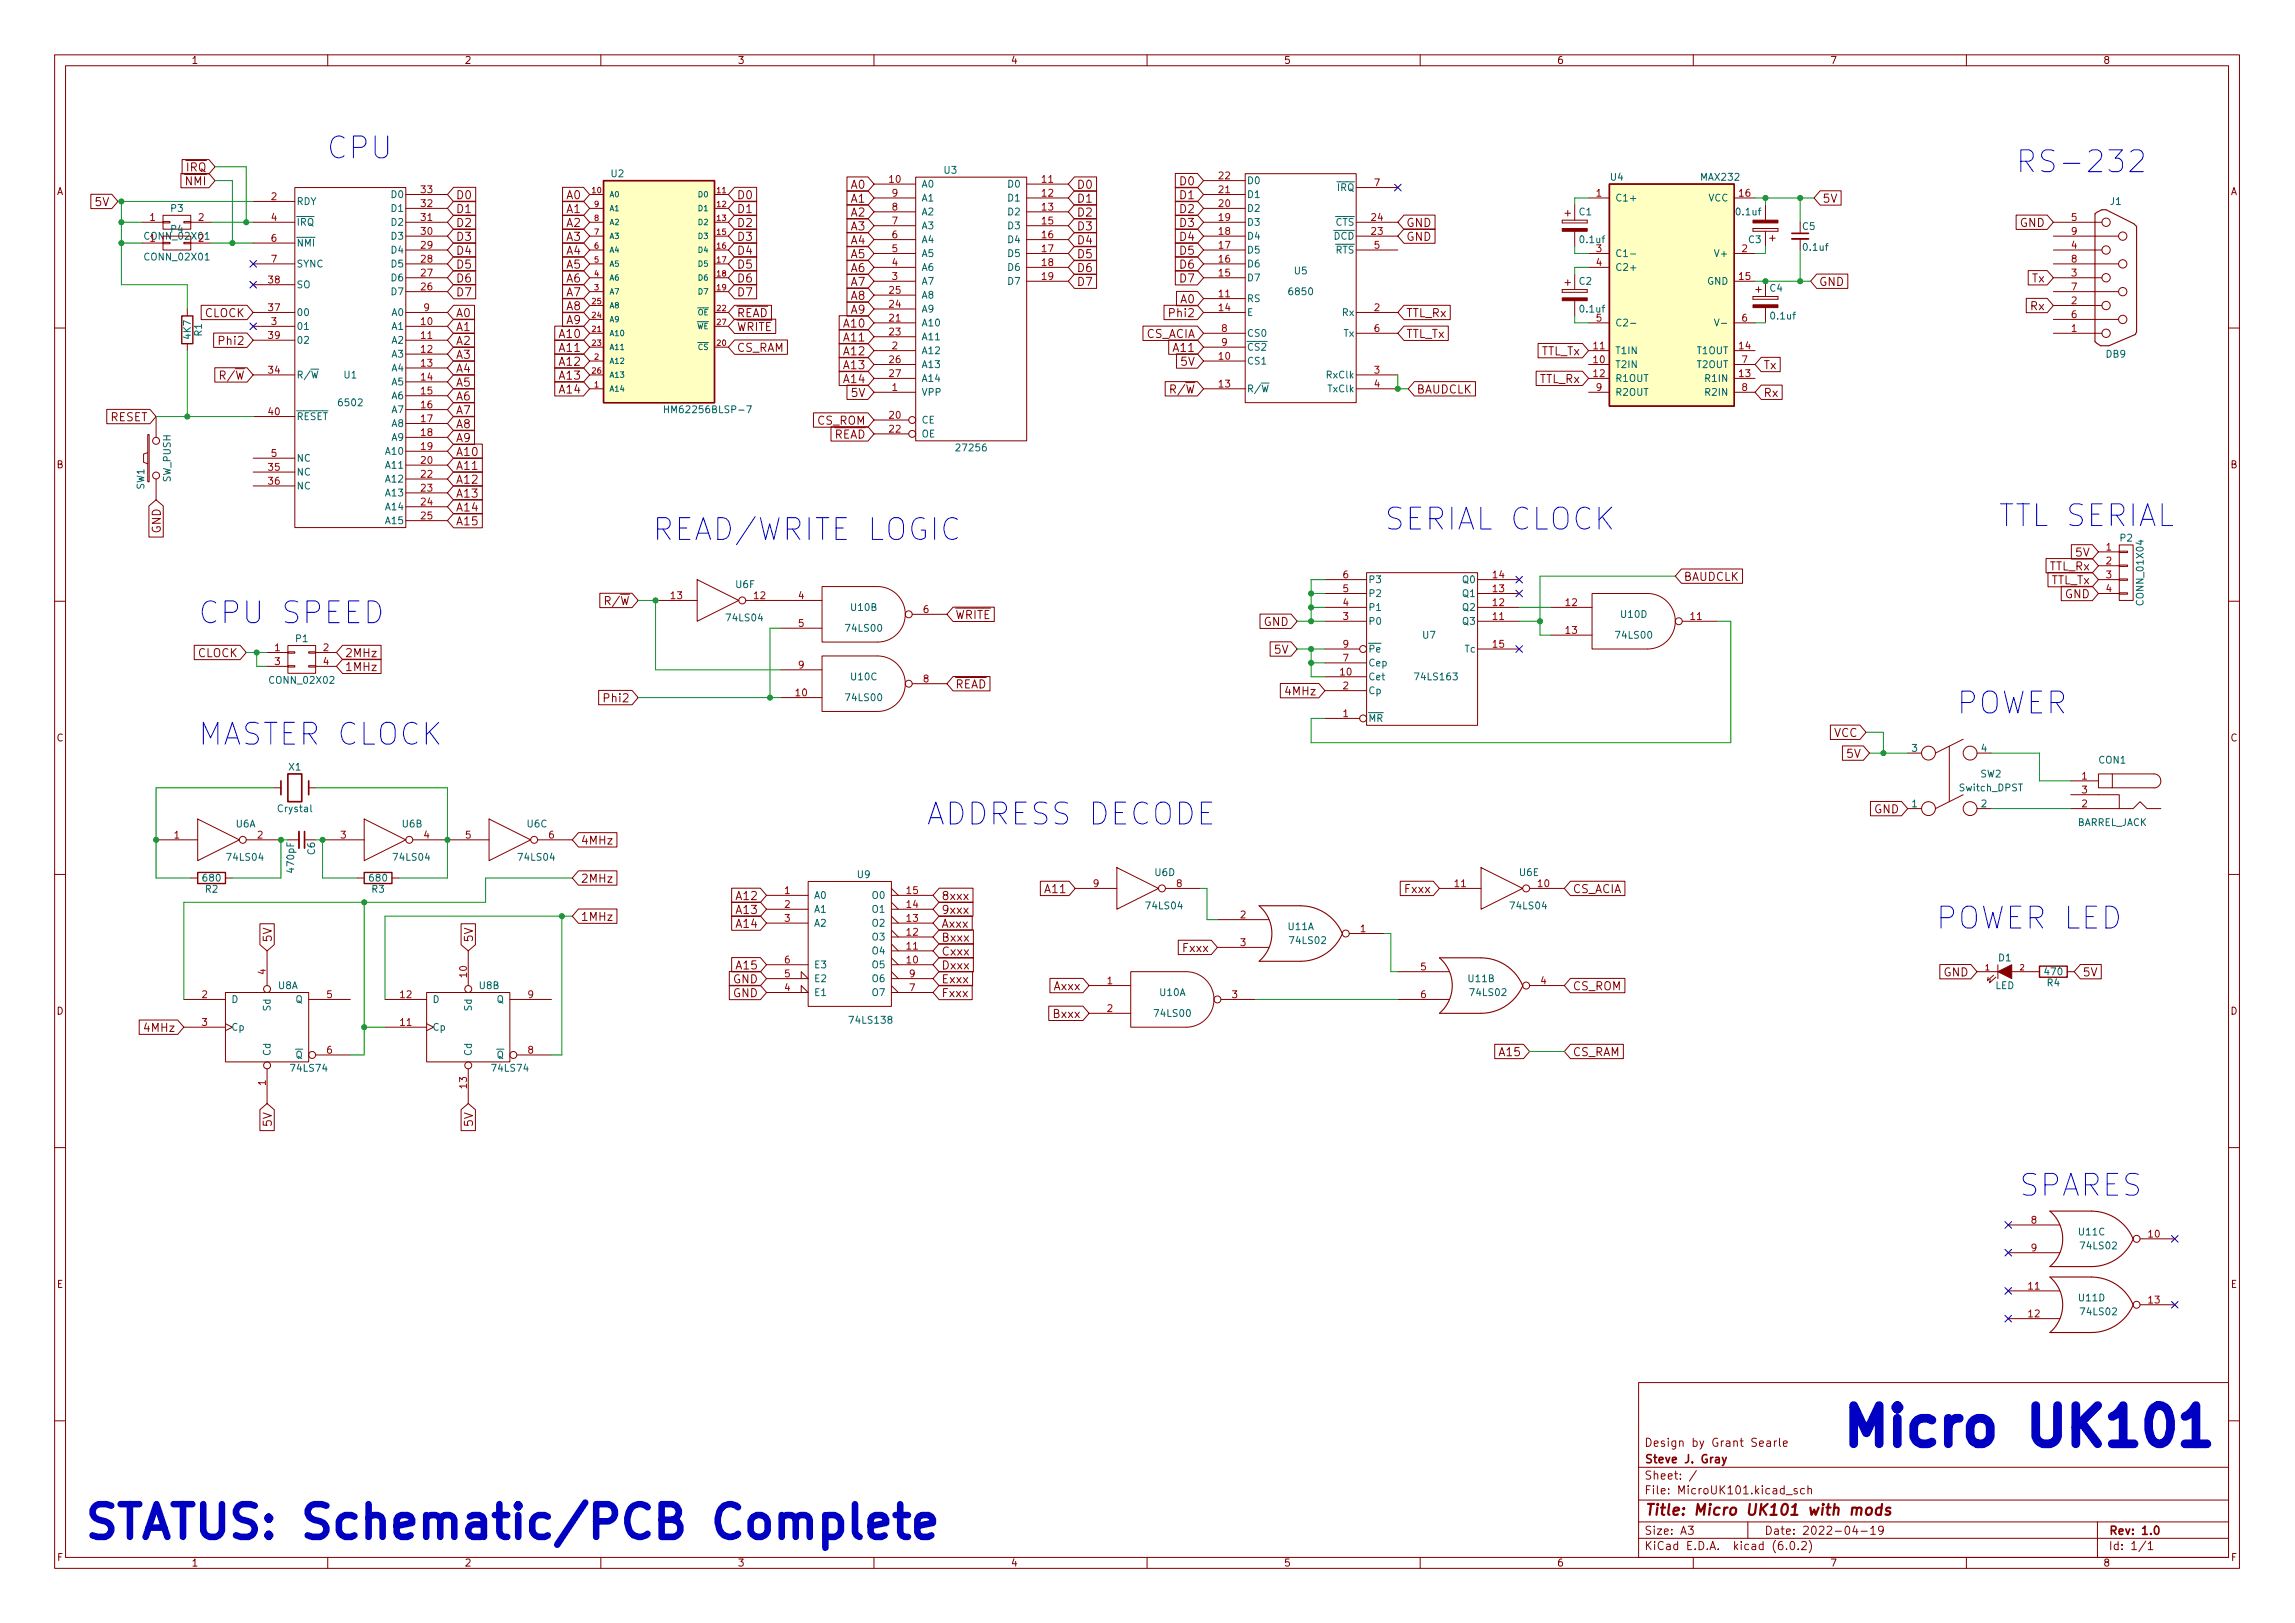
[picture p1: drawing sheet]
<svg xmlns="http://www.w3.org/2000/svg" width="420mm" height="297mm" viewBox="0 0 420 297" stroke-linecap="round" stroke-linejoin="round" font-family="sans-serif">
<defs><g id="words">
<text font-size="9.7" fill="#0000c2" x="347.3" y="264.6">Micro UK101</text>
<text font-size="8.3" fill="#0000c2" x="32.2" y="281.6">STATUS: Schematic/PCB Complete</text>
<g font-size="5.6" fill="#0000c2">
<text x="59.7" y="29.1">CPU</text>
<text x="368.9" y="31.6">RS-232</text>
<text x="119.4" y="98.9">READ/WRITE LOGIC</text>
<text x="253.4" y="97">SERIAL CLOCK</text>
<text x="365.8" y="96.4">TTL SERIAL</text>
<text x="36.2" y="114.2">CPU SPEED</text>
<text x="358.1" y="130.7">POWER</text>
<text x="36.2" y="136.4">MASTER CLOCK</text>
<text x="169.5" y="151">ADDRESS DECODE</text>
<text x="354.3" y="170">POWER LED</text>
<text x="369.6" y="218.9">SPARES</text>
</g>
<text font-size="2.8" fill="#840000" x="301" y="277.3">Title: Micro UK101 with mods</text>
<g font-size="2.1" fill="#840000">
<text x="32.5" y="31.4">~{IRQ}</text>
<text x="155.9" y="34.5">A0</text>
<text x="197.1" y="34.5">D0</text>
<text x="216.2" y="33.9">D0</text>
<text x="17.5" y="37.7">5V</text>
<text x="83.4" y="36.5">D0</text>
<text x="83.4" y="39">D1</text>
<text x="83.4" y="41.5">D2</text>
<text x="103.8" y="41.5">A2</text>
<text x="103.8" y="36.5">A0</text>
<text x="103.8" y="39">A1</text>
<text x="134.8" y="36.5">D0</text>
<text x="134.8" y="39">D1</text>
<text x="134.8" y="41.5">D2</text>
<text x="155.9" y="39.6">A2</text>
<text x="155.9" y="37.1">A1</text>
<text x="197.1" y="37.1">D1</text>
<text x="197.1" y="39.6">D2</text>
<text x="216.2" y="41.5">D3</text>
<text x="216.2" y="36.5">D1</text>
<text x="216.2" y="39">D2</text>
<text x="257.4" y="41.5">GND</text>
<text x="333.6" y="37.1">5V</text>
<text x="369.8" y="41.5">GND</text>
<text x="83.4" y="44.1">D3</text>
<text x="83.4" y="46.6">D4</text>
<text x="103.8" y="44.1">A3</text>
<text x="103.8" y="46.6">A4</text>
<text x="134.8" y="44.1">D3</text>
<text x="134.8" y="46.6">D4</text>
<text x="155.9" y="44.7">A4</text>
<text x="155.9" y="42.2">A3</text>
<text x="155.9" y="47.2">A5</text>
<text x="197.1" y="42.2">D3</text>
<text x="197.1" y="44.7">D4</text>
<text x="197.1" y="47.2">D5</text>
<text x="216.2" y="44.1">D4</text>
<text x="216.2" y="46.6">D5</text>
<text x="257.4" y="44.1">GND</text>
<text x="83.4" y="49.2">D5</text>
<text x="83.4" y="51.7">D6</text>
<text x="103.8" y="49.2">A5</text>
<text x="103.8" y="51.7">A6</text>
<text x="134.8" y="49.2">D5</text>
<text x="134.8" y="51.7">D6</text>
<text x="155.9" y="52.3">A7</text>
<text x="155.9" y="49.8">A6</text>
<text x="197.1" y="52.3">D7</text>
<text x="197.1" y="49.8">D6</text>
<text x="216.2" y="49.2">D6</text>
<text x="216.2" y="51.7">D7</text>
<text x="333" y="52.3">GND</text>
<text x="372" y="51.7">Tx</text>
<text x="37.4" y="58">CLOCK</text>
<text x="83.4" y="54.2">D7</text>
<text x="83.4" y="58">A0</text>
<text x="103.8" y="54.2">A7</text>
<text x="103.8" y="56.8">A8</text>
<text x="103.8" y="59.3">A9</text>
<text x="134.8" y="54.2">D7</text>
<text x="134.8" y="58">~{READ}</text>
<text x="154.7" y="59.9">A10</text>
<text x="155.9" y="54.9">A8</text>
<text x="155.9" y="57.4">A9</text>
<text x="214.4" y="58">Phi2</text>
<text x="216.2" y="55.5">A0</text>
<text x="257.4" y="58">TTL_Rx</text>
<text x="371.8" y="56.8">Rx</text>
<text x="40.4" y="63.1">Phi2</text>
<text x="83.4" y="60.6">A1</text>
<text x="83.4" y="65.7">A3</text>
<text x="83.4" y="63.1">A2</text>
<text x="102.6" y="61.9">A10</text>
<text x="102.6" y="64.4">A11</text>
<text x="134.8" y="60.6">~{WRITE}</text>
<text x="134.8" y="64.4">CS_RAM</text>
<text x="154.7" y="65">A12</text>
<text x="154.7" y="62.5">A11</text>
<text x="209.7" y="61.9">CS_ACIA</text>
<text x="215" y="64.4">A11</text>
<text x="257.4" y="61.9">TTL_Tx</text>
<text x="281.9" y="65">TTL_Tx</text>
<text x="39.2" y="69.5">R/~{W}</text>
<text x="83.4" y="68.2">A4</text>
<text x="83.4" y="70.7">A5</text>
<text x="102.6" y="66.9">A12</text>
<text x="102.6" y="69.5">A13</text>
<text x="154.7" y="67.6">A13</text>
<text x="154.7" y="70.1">A14</text>
<text x="216.3" y="66.9">5V</text>
<text x="281.7" y="70.1">TTL_Rx</text>
<text x="322.8" y="67.6">Tx</text>
<text x="20.1" y="77.1">RESET</text>
<text x="83.4" y="73.3">A6</text>
<text x="83.4" y="75.8">A7</text>
<text x="102.6" y="72">A14</text>
<text x="149.6" y="77.7">CS_ROM</text>
<text x="156" y="72.6">5V</text>
<text x="213.2" y="72">R/~{W}</text>
<text x="259.3" y="72">BAUDCLK</text>
<text x="322.8" y="72.6">Rx</text>
<text x="83.4" y="80.9">A9</text>
<text x="83.4" y="83.4">A10</text>
<text x="83.4" y="78.4">A8</text>
<text x="151" y="80.3">~{READ}</text>
<text x="83.4" y="86">A11</text>
<text x="83.4" y="88.5">A12</text>
<text x="83.4" y="91.1">A13</text>
<text x="83.4" y="93.6">A14</text>
<text x="29.4" y="97.6" transform="rotate(-90 29.4 97.6)">GND</text>
<text x="83.4" y="96.1">A15</text>
<text x="380.1" y="101.9">5V</text>
<text x="308.2" y="106.3">BAUDCLK</text>
<text x="375" y="104.4">TTL_Rx</text>
<text x="375.3" y="106.9">TTL_Tx</text>
<text x="109.7" y="110.7">R/~{W}</text>
<text x="174.9" y="113.3">~{WRITE}</text>
<text x="378" y="109.5">GND</text>
<text x="231.4" y="114.6">GND</text>
<text x="233.4" y="119.6">5V</text>
<text x="36.2" y="120.3">CLOCK</text>
<text x="63.1" y="122.8">1MHz</text>
<text x="63.1" y="120.3">2MHz</text>
<text x="174.9" y="126">~{READ}</text>
<text x="110.9" y="128.5">Phi2</text>
<text x="235.6" y="127.3">4MHz</text>
<text x="335.7" y="134.9">VCC</text>
<text x="338.2" y="138.7">5V</text>
<text x="343.1" y="148.8">GND</text>
<text x="106.3" y="154.6">4MHz</text>
<text x="106.3" y="161.5">2MHz</text>
<text x="135" y="164.7">A12</text>
<text x="135" y="167.3">A13</text>
<text x="172.3" y="167.3">9xxx</text>
<text x="172.3" y="164.7">8xxx</text>
<text x="191.5" y="163.5">A11</text>
<text x="257.3" y="163.5">Fxxx</text>
<text x="287.9" y="163.5">CS_ACIA</text>
<text x="49.8" y="172.5" transform="rotate(-90 49.8 172.5)">5V</text>
<text x="86.6" y="172.5" transform="rotate(-90 86.6 172.5)">5V</text>
<text x="106.3" y="168.5">1MHz</text>
<text x="135" y="169.8">A14</text>
<text x="172.3" y="172.3">Bxxx</text>
<text x="172.3" y="169.8">Axxx</text>
<text x="134.2" y="180">GND</text>
<text x="135" y="177.4">A15</text>
<text x="172.3" y="180">Exxx</text>
<text x="172.3" y="177.4">Dxxx</text>
<text x="172.3" y="174.9">Cxxx</text>
<text x="216.6" y="174.2">Fxxx</text>
<text x="355.8" y="178.7">GND</text>
<text x="381.2" y="178.7">5V</text>
<text x="134.2" y="182.5">GND</text>
<text x="172.3" y="182.5">Fxxx</text>
<text x="192.9" y="181.2">Axxx</text>
<text x="287.9" y="181.2">CS_ROM</text>
<text x="26.7" y="188.9">4MHz</text>
<text x="192.9" y="186.3">Bxxx</text>
<text x="274.7" y="193.3">A15</text>
<text x="287.9" y="193.3">CS_RAM</text>
<text x="49.8" y="206" transform="rotate(-90 49.8 206)">5V</text>
<text x="86.6" y="206" transform="rotate(-90 86.6 206)">5V</text>
<text x="301" y="267.8">Steve J. Gray</text>
<text x="301" y="264.8">Design by Grant Searle</text>
<text x="301" y="273.5">File: MicroUK101.kicad_sch</text>
<text x="301" y="270.8">Sheet: /</text>
<text x="301" y="280.9">Size: A3</text>
<text x="323" y="280.9">Date: 2022-04-19</text>
<text x="386" y="280.9">Rev: 1.0</text>
<text x="301" y="283.7">KiCad E.D.A. kicad (6.0.2)</text>
<text x="386" y="283.7">Id: 1/1</text>
</g>
<g font-size="1.8" fill="#840000">
<text x="35" y="11.7">1</text>
<text x="85" y="11.7">2</text>
<text x="135" y="11.7">3</text>
<text x="185" y="11.7">4</text>
<text x="235" y="11.7">5</text>
<text x="285" y="11.7">6</text>
<text x="335" y="11.7">7</text>
<text x="385" y="11.7">8</text>
<text x="10.3" y="35.7">A</text>
<text x="408.3" y="35.7">A</text>
<text x="26.7" y="43.9">CONN_02X01</text>
<text x="10.3" y="85.7">B</text>
<text x="408.3" y="85.7">B</text>
<text x="10.3" y="135.7">C</text>
<text x="408.3" y="135.7">C</text>
<text x="10.3" y="185.7">D</text>
<text x="408.3" y="185.7">D</text>
<text x="10.4" y="235.7">E</text>
<text x="408.4" y="235.7">E</text>
<text x="10.4" y="285.7">F</text>
<text x="35" y="286.7">1</text>
<text x="85" y="286.7">2</text>
<text x="135" y="286.7">3</text>
<text x="185" y="286.7">4</text>
<text x="235" y="286.7">5</text>
<text x="285" y="286.7">6</text>
<text x="335" y="286.7">7</text>
<text x="385" y="286.7">8</text>
<text x="408.4" y="285.7">F</text>
</g>
<g font-size="1.8" fill="#a90000">
<text x="77.1" y="35.3">33</text>
<text x="162.8" y="33.4">10</text>
<text x="163.3" y="36">9</text>
<text x="190.8" y="33.4">11</text>
<text x="190.8" y="36">12</text>
<text x="223.2" y="35.3">21</text>
<text x="223.2" y="32.8">22</text>
<text x="251.6" y="34.1">7</text>
<text x="292.2" y="36">1</text>
<text x="318.4" y="36">16</text>
<text x="27.4" y="40.4">1</text>
<text x="36.3" y="40.4">2</text>
<text x="49.7" y="36.6">2</text>
<text x="49.7" y="40.4">4</text>
<text x="77.1" y="40.4">31</text>
<text x="77.1" y="37.9">32</text>
<text x="163.3" y="41.1">7</text>
<text x="163.3" y="38.5">8</text>
<text x="190.8" y="38.5">13</text>
<text x="190.8" y="41.1">15</text>
<text x="223.2" y="40.4">19</text>
<text x="223.2" y="37.9">20</text>
<text x="251.1" y="40.4">24</text>
<text x="379.2" y="40.4">5</text>
<text x="27.4" y="44.2">1</text>
<text x="36.3" y="44.2">2</text>
<text x="49.7" y="44.2">6</text>
<text x="77.1" y="45.5">29</text>
<text x="77.1" y="43">30</text>
<text x="163.3" y="46.1">5</text>
<text x="163.3" y="43.6">6</text>
<text x="190.8" y="43.6">16</text>
<text x="190.8" y="46.1">17</text>
<text x="223.2" y="45.5">17</text>
<text x="223.2" y="43">18</text>
<text x="251.1" y="43">23</text>
<text x="251.6" y="45.5">5</text>
<text x="292.2" y="46.1">3</text>
<text x="318.9" y="46.1">2</text>
<text x="379.2" y="45.5">4</text>
<text x="379.2" y="43">9</text>
<text x="49.2" y="51.9">38</text>
<text x="49.7" y="48">7</text>
<text x="77.1" y="53.1">26</text>
<text x="77.1" y="50.6">27</text>
<text x="77.1" y="48">28</text>
<text x="162.8" y="53.8">25</text>
<text x="163.3" y="51.2">3</text>
<text x="163.3" y="48.7">4</text>
<text x="190.8" y="48.7">18</text>
<text x="190.8" y="51.2">19</text>
<text x="223.2" y="50.6">15</text>
<text x="223.2" y="48">16</text>
<text x="292.2" y="48.7">4</text>
<text x="318.4" y="51.2">15</text>
<text x="379.2" y="50.6">3</text>
<text x="379.2" y="53.1">7</text>
<text x="379.2" y="48">8</text>
<text x="49.2" y="56.9">37</text>
<text x="49.7" y="59.5">3</text>
<text x="77.1" y="59.5">10</text>
<text x="77.6" y="56.9">9</text>
<text x="162.8" y="58.8">21</text>
<text x="162.8" y="56.3">24</text>
<text x="223.2" y="54.4">11</text>
<text x="223.2" y="56.9">14</text>
<text x="251.6" y="56.9">2</text>
<text x="292.2" y="58.8">5</text>
<text x="318.9" y="58.8">6</text>
<text x="379.2" y="55.7">2</text>
<text x="379.2" y="58.2">6</text>
<text x="49.2" y="62">39</text>
<text x="77.1" y="62">11</text>
<text x="77.1" y="64.6">12</text>
<text x="162.8" y="61.4">23</text>
<text x="163.3" y="63.9">2</text>
<text x="223.2" y="65.8">10</text>
<text x="223.7" y="60.7">8</text>
<text x="223.7" y="63.3">9</text>
<text x="251.6" y="60.7">6</text>
<text x="291.8" y="63.9">11</text>
<text x="318.4" y="63.9">14</text>
<text x="379.2" y="60.7">1</text>
<text x="49.2" y="68.4">34</text>
<text x="77.1" y="67.1">13</text>
<text x="77.1" y="69.6">14</text>
<text x="162.8" y="66.5">26</text>
<text x="162.8" y="69">27</text>
<text x="163.3" y="71.5">1</text>
<text x="223.2" y="70.9">13</text>
<text x="251.6" y="68.4">3</text>
<text x="251.6" y="70.9">4</text>
<text x="291.8" y="66.5">10</text>
<text x="291.8" y="69">12</text>
<text x="292.2" y="71.5">9</text>
<text x="318.4" y="69">13</text>
<text x="318.9" y="66.5">7</text>
<text x="318.9" y="71.5">8</text>
<text x="49.2" y="76">40</text>
<text x="77.1" y="72.2">15</text>
<text x="77.1" y="74.7">16</text>
<text x="77.1" y="77.3">17</text>
<text x="162.8" y="76.6">20</text>
<text x="49.7" y="83.6">5</text>
<text x="77.1" y="79.8">18</text>
<text x="77.1" y="82.3">19</text>
<text x="162.8" y="79.2">22</text>
<text x="49.2" y="86.1">35</text>
<text x="49.2" y="88.7">36</text>
<text x="77.1" y="84.9">20</text>
<text x="77.1" y="87.4">22</text>
<text x="77.1" y="90">23</text>
<text x="77.1" y="92.5">24</text>
<text x="77.1" y="95">25</text>
<text x="385.6" y="100.7">1</text>
<text x="245.9" y="105.8">6</text>
<text x="273.3" y="105.8">14</text>
<text x="385.6" y="103.3">2</text>
<text x="385.6" y="105.8">3</text>
<text x="122.8" y="109.6">13</text>
<text x="138.1" y="109.6">12</text>
<text x="146.2" y="109.6">4</text>
<text x="169.1" y="112.2">6</text>
<text x="245.9" y="113.4">3</text>
<text x="245.9" y="110.9">4</text>
<text x="245.9" y="108.4">5</text>
<text x="273.3" y="113.4">11</text>
<text x="273.3" y="110.9">12</text>
<text x="273.3" y="108.4">13</text>
<text x="286.7" y="110.9">12</text>
<text x="309.5" y="113.4">11</text>
<text x="385.6" y="108.4">4</text>
<text x="50.3" y="119.2">1</text>
<text x="59.2" y="119.2">2</text>
<text x="146.2" y="114.7">5</text>
<text x="245.9" y="118.5">9</text>
<text x="273.3" y="118.5">15</text>
<text x="286.7" y="116">13</text>
<text x="50.3" y="121.7">3</text>
<text x="59.2" y="121.7">4</text>
<text x="146.2" y="122.3">9</text>
<text x="169.1" y="124.9">8</text>
<text x="245.4" y="123.6">10</text>
<text x="245.9" y="121.1">7</text>
<text x="145.7" y="127.4">10</text>
<text x="245.9" y="131.2">1</text>
<text x="245.9" y="126.1">2</text>
<text x="381.1" y="142.7">1</text>
<text x="381.1" y="147.7">2</text>
<text x="381.1" y="145.2">3</text>
<text x="31.9" y="153.5">1</text>
<text x="47.1" y="153.5">2</text>
<text x="62.4" y="153.5">3</text>
<text x="77.6" y="153.5">4</text>
<text x="85.2" y="153.5">5</text>
<text x="100.5" y="153.5">6</text>
<text x="143.7" y="163.6">1</text>
<text x="143.7" y="166.2">2</text>
<text x="166" y="166.2">14</text>
<text x="166" y="163.6">15</text>
<text x="200.2" y="162.3">9</text>
<text x="215.4" y="162.3">8</text>
<text x="266.4" y="162.3">11</text>
<text x="281.6" y="162.3">10</text>
<text x="143.7" y="168.7">3</text>
<text x="166" y="173.8">11</text>
<text x="166" y="171.2">12</text>
<text x="166" y="168.7">13</text>
<text x="227.1" y="168.1">2</text>
<text x="227.1" y="173.1">3</text>
<text x="249.1" y="170.6">1</text>
<text x="48.6" y="178.3" transform="rotate(-90 48.6 178.3)">4</text>
<text x="85.5" y="178.8" transform="rotate(-90 85.5 178.8)">10</text>
<text x="143.7" y="178.9">5</text>
<text x="143.7" y="176.3">6</text>
<text x="166" y="176.3">10</text>
<text x="166.5" y="178.9">9</text>
<text x="260.1" y="177.6">5</text>
<text x="37" y="182.7">2</text>
<text x="59.8" y="182.7">5</text>
<text x="73.3" y="182.7">12</text>
<text x="96.7" y="182.7">9</text>
<text x="143.7" y="181.4">4</text>
<text x="166.5" y="181.4">7</text>
<text x="202.7" y="180.1">1</text>
<text x="202.7" y="185.2">2</text>
<text x="225.6" y="182.7">3</text>
<text x="260.1" y="182.7">6</text>
<text x="282.1" y="180.1">4</text>
<text x="37" y="187.7">3</text>
<text x="73.3" y="187.7">11</text>
<text x="59.8" y="192.8">6</text>
<text x="96.7" y="192.8">8</text>
<text x="48.6" y="198.6" transform="rotate(-90 48.6 198.6)">1</text>
<text x="85.5" y="199.1" transform="rotate(-90 85.5 199.1)">13</text>
<text x="371.9" y="223.9">8</text>
<text x="393.4" y="226.5">10</text>
<text x="371.9" y="229">9</text>
<text x="371.4" y="236">11</text>
<text x="393.4" y="238.5">13</text>
<text x="371.4" y="241.1">12</text>
</g>
<g font-size="1.8" fill="#006464">
<text x="111.9" y="32.4">U2</text>
<text x="168.7" y="34.3">A0</text>
<text x="172.9" y="31.8">U3</text>
<text x="184.7" y="34.3">D0</text>
<text x="228.2" y="33.7">D0</text>
<text x="243.5" y="35">~{IRQ}</text>
<text x="294.9" y="33.1">U4</text>
<text x="311.5" y="33.1">MAX232</text>
<text x="31.3" y="38.8">P3</text>
<text x="54.2" y="37.5">RDY</text>
<text x="54.2" y="41.3">~{IRQ}</text>
<text x="71.8" y="41.3">D2</text>
<text x="71.8" y="38.8">D1</text>
<text x="71.8" y="36.2">D0</text>
<text x="168.7" y="41.9">A3</text>
<text x="168.7" y="39.4">A2</text>
<text x="168.7" y="36.9">A1</text>
<text x="184.7" y="36.9">D1</text>
<text x="184.7" y="39.4">D2</text>
<text x="184.7" y="41.9">D3</text>
<text x="228.2" y="41.3">D3</text>
<text x="228.2" y="38.8">D2</text>
<text x="228.2" y="36.2">D1</text>
<text x="243.1" y="41.3">~{CTS}</text>
<text x="289.1" y="39.4">C1</text>
<text x="295.7" y="36.9">C1+</text>
<text x="312.8" y="36.9">VCC</text>
<text x="318" y="39.4">0.1uf</text>
<text x="386.4" y="37.5">J1</text>
<text x="26.7" y="47.7">CONN_02X01</text>
<text x="31.3" y="42.6">P4</text>
<text x="54.2" y="45.1">~{NMI}</text>
<text x="71.8" y="46.4">D4</text>
<text x="71.8" y="43.9">D3</text>
<text x="168.7" y="47">A5</text>
<text x="168.7" y="44.5">A4</text>
<text x="184.7" y="44.5">D4</text>
<text x="184.7" y="47">D5</text>
<text x="228.2" y="46.4">D5</text>
<text x="228.2" y="43.9">D4</text>
<text x="243.1" y="46.4">~{RTS}</text>
<text x="289.4" y="44.5">0.1uf</text>
<text x="295.7" y="47">C1-</text>
<text x="314.3" y="47">V+</text>
<text x="320.1" y="44.5">C3</text>
<text x="330" y="42.1">C5</text>
<text x="330.3" y="45.9">0.1uf</text>
<text x="54.2" y="52.7">SO</text>
<text x="54.2" y="48.9">SYNC</text>
<text x="71.8" y="51.5">D6</text>
<text x="71.8" y="48.9">D5</text>
<text x="168.7" y="52.1">A7</text>
<text x="168.7" y="49.6">A6</text>
<text x="184.7" y="49.6">D6</text>
<text x="184.7" y="52.1">D7</text>
<text x="228.2" y="51.5">D7</text>
<text x="228.2" y="48.9">D6</text>
<text x="237" y="50.2">U5</text>
<text x="289.1" y="52.1">C2</text>
<text x="295.7" y="49.6">C2+</text>
<text x="312.6" y="52.1">GND</text>
<text x="324" y="53.4">C4</text>
<text x="54.2" y="57.8">00</text>
<text x="71.8" y="54">D7</text>
<text x="71.8" y="57.8">A0</text>
<text x="168.7" y="59.7">A10</text>
<text x="168.7" y="57.2">A9</text>
<text x="168.7" y="54.6">A8</text>
<text x="228.2" y="55.3">RS</text>
<text x="228.2" y="57.8">E</text>
<text x="236.2" y="54">6850</text>
<text x="245.8" y="57.8">Rx</text>
<text x="289.4" y="57.2">0.1uf</text>
<text x="295.7" y="59.7">C2-</text>
<text x="324.3" y="58.5">0.1uf</text>
<text x="34.9" y="62" transform="rotate(-90 34.9 62)">4K7</text>
<text x="37" y="61.5" transform="rotate(-90 37 61.5)">R1</text>
<text x="54.2" y="60.4">01</text>
<text x="54.2" y="62.9">02</text>
<text x="71.8" y="60.4">A1</text>
<text x="71.8" y="62.9">A2</text>
<text x="71.8" y="65.4">A3</text>
<text x="168.7" y="64.8">A12</text>
<text x="168.7" y="62.3">A11</text>
<text x="228.2" y="61.6">CS0</text>
<text x="228.2" y="64.2">~{CS2}</text>
<text x="246" y="61.6">Tx</text>
<text x="295.7" y="64.8">T1IN</text>
<text x="310.7" y="64.8">T1OUT</text>
<text x="385.6" y="65.4">DB9</text>
<text x="54.2" y="69.3">R/~{W}</text>
<text x="63" y="69.3">U1</text>
<text x="71.8" y="68">A4</text>
<text x="71.8" y="70.5">A5</text>
<text x="168.7" y="67.3">A13</text>
<text x="168.7" y="69.9">A14</text>
<text x="228.2" y="66.7">CS1</text>
<text x="228.2" y="71.8">R/~{W}</text>
<text x="243" y="69.3">RxClk</text>
<text x="243.2" y="71.8">TxClk</text>
<text x="295.7" y="67.3">T2IN</text>
<text x="295.7" y="69.9">R1OUT</text>
<text x="310.7" y="67.3">T2OUT</text>
<text x="312.5" y="69.9">R1IN</text>
<text x="54.2" y="76.9">~{RESET}</text>
<text x="62.2" y="74.3">6502</text>
<text x="71.8" y="73.1">A6</text>
<text x="71.8" y="75.6">A7</text>
<text x="122.6" y="75.6">HM62256BLSP-7</text>
<text x="168.7" y="72.4">VPP</text>
<text x="168.7" y="77.5">CE</text>
<text x="295.7" y="72.4">R2OUT</text>
<text x="312.5" y="72.4">R2IN</text>
<text x="70.8" y="83.2">A10</text>
<text x="71.8" y="78.1">A8</text>
<text x="71.8" y="80.7">A9</text>
<text x="168.7" y="80">OE</text>
<text x="175.3" y="82.6">27256</text>
<text x="26.4" y="89.6" transform="rotate(-90 26.4 89.6)">SW1</text>
<text x="31.2" y="88.2" transform="rotate(-90 31.2 88.2)">SW_PUSH</text>
<text x="54.2" y="87">NC</text>
<text x="54.2" y="89.6">NC</text>
<text x="54.2" y="84.5">NC</text>
<text x="70.8" y="85.8">A11</text>
<text x="70.8" y="88.3">A12</text>
<text x="70.8" y="90.8">A13</text>
<text x="70.8" y="93.4">A14</text>
<text x="70.8" y="95.9">A15</text>
<text x="388.2" y="99.1">P2</text>
<text x="134.7" y="107.6">U6F</text>
<text x="250.4" y="106.7">P3</text>
<text x="267.9" y="106.7">Q0</text>
<text x="133.2" y="113.7">74LS04</text>
<text x="155.9" y="111.8">U10B</text>
<text x="250.4" y="111.8">P1</text>
<text x="250.4" y="109.3">P2</text>
<text x="267.9" y="111.8">Q2</text>
<text x="267.9" y="109.3">Q1</text>
<text x="296.8" y="113.1">U10D</text>
<text x="392.4" y="110.5" transform="rotate(-90 392.4 110.5)">CONN_01X04</text>
<text x="54.2" y="117.5">P1</text>
<text x="155" y="115.6">74LS00</text>
<text x="250.4" y="114.3">P0</text>
<text x="250.4" y="119.4">~{Pe}</text>
<text x="260.5" y="116.9">U7</text>
<text x="267.9" y="114.3">Q3</text>
<text x="268.2" y="119.4">Tc</text>
<text x="296" y="116.9">74LS00</text>
<text x="49.6" y="125.1">CONN_02X02</text>
<text x="155.9" y="124.5">U10C</text>
<text x="250.4" y="124.5">Cet</text>
<text x="250.4" y="122">Cep</text>
<text x="259.3" y="124.5">74LS163</text>
<text x="155" y="128.3">74LS00</text>
<text x="250.4" y="127">Cp</text>
<text x="250.4" y="132.1">~{MR}</text>
<text x="350" y="137.6">3</text>
<text x="362.7" y="137.6">4</text>
<text x="52.9" y="141">X1</text>
<text x="362.6" y="142.3">SW2</text>
<text x="384.3" y="139.7">CON1</text>
<text x="51" y="148.6">Crystal</text>
<text x="350" y="147.7">1</text>
<text x="358.8" y="144.8">Switch_DPST</text>
<text x="362.7" y="147.7">2</text>
<text x="43.2" y="151.4">U6A</text>
<text x="73.7" y="151.4">U6B</text>
<text x="96.5" y="151.4">U6C</text>
<text x="380.1" y="151.2">BARREL_JACK</text>
<text x="37.3" y="161.3">680</text>
<text x="41.7" y="157.5">74LS04</text>
<text x="53.8" y="159.5" transform="rotate(-90 53.8 159.5)">470pF</text>
<text x="57.7" y="156.4" transform="rotate(-90 57.7 156.4)">C6</text>
<text x="67.7" y="161.3">680</text>
<text x="72.2" y="157.5">74LS04</text>
<text x="95.1" y="157.5">74LS04</text>
<text x="157" y="160.7">U9</text>
<text x="211.5" y="160.3">U6D</text>
<text x="278.2" y="160.3">U6E</text>
<text x="37.6" y="163.4">R2</text>
<text x="68.1" y="163.4">R3</text>
<text x="149" y="164.5">A0</text>
<text x="149" y="167">A1</text>
<text x="159.8" y="167">O1</text>
<text x="159.8" y="164.5">O0</text>
<text x="210" y="166.4">74LS04</text>
<text x="276.7" y="166.4">74LS04</text>
<text x="149" y="169.6">A2</text>
<text x="159.8" y="172.1">O3</text>
<text x="159.8" y="169.6">O2</text>
<text x="235.9" y="170.2">U11A</text>
<text x="236.3" y="172.8">74LS02</text>
<text x="149" y="179.7">E2</text>
<text x="149" y="177.2">E3</text>
<text x="159.8" y="177.2">O5</text>
<text x="159.8" y="174.7">O4</text>
<text x="159.8" y="179.7">O6</text>
<text x="268.9" y="179.7">U11B</text>
<text x="365.9" y="175.9">D1</text>
<text x="374.4" y="178.5">470</text>
<text x="42.3" y="183.6">D</text>
<text x="49.5" y="184.9" transform="rotate(-90 49.5 184.9)">Sd</text>
<text x="50.9" y="181">U8A</text>
<text x="54.1" y="183.6">Q</text>
<text x="79.1" y="183.6">D</text>
<text x="86.4" y="184.9" transform="rotate(-90 86.4 184.9)">Sd</text>
<text x="87.8" y="181">U8B</text>
<text x="91" y="183.6">Q</text>
<text x="149" y="182.3">E1</text>
<text x="159.8" y="182.3">O7</text>
<text x="212.4" y="182.3">U10A</text>
<text x="269.3" y="182.3">74LS02</text>
<text x="365.3" y="181">LED</text>
<text x="374.8" y="180.5">R4</text>
<text x="42.3" y="188.6">Cp</text>
<text x="79.1" y="188.6">Cp</text>
<text x="155.8" y="187.3">74LS138</text>
<text x="211.5" y="186.1">74LS00</text>
<text x="49.5" y="193.3" transform="rotate(-90 49.5 193.3)">Cd</text>
<text x="52.7" y="193.7">~{Q}</text>
<text x="53.4" y="196.1">74LS74</text>
<text x="86.4" y="193.3" transform="rotate(-90 86.4 193.3)">Cd</text>
<text x="89.6" y="193.7">~{Q}</text>
<text x="90.2" y="196.1">74LS74</text>
<text x="380.6" y="226.1">U11C</text>
<text x="381.1" y="228.6">74LS02</text>
<text x="380.6" y="238.2">U11D</text>
<text x="381.1" y="240.7">74LS02</text>
</g>
<g font-size="1.4" fill="#a90000">
<text x="108.4" y="35.3">10</text>
<text x="131.3" y="35.3">11</text>
<text x="108.8" y="40.4">8</text>
<text x="108.8" y="37.9">9</text>
<text x="131.3" y="37.9">12</text>
<text x="131.3" y="40.4">13</text>
<text x="108.8" y="45.5">6</text>
<text x="108.8" y="43">7</text>
<text x="131.3" y="43">15</text>
<text x="131.3" y="45.5">16</text>
<text x="108.8" y="53.1">3</text>
<text x="108.8" y="50.6">4</text>
<text x="108.8" y="48">5</text>
<text x="131.3" y="48">17</text>
<text x="131.3" y="50.6">18</text>
<text x="131.3" y="53.1">19</text>
<text x="108.4" y="58.2">24</text>
<text x="108.4" y="55.7">25</text>
<text x="131.3" y="56.9">22</text>
<text x="131.3" y="59.5">27</text>
<text x="108.4" y="60.7">21</text>
<text x="108.4" y="63.3">23</text>
<text x="108.8" y="65.8">2</text>
<text x="131.3" y="63.3">20</text>
<text x="108.4" y="68.4">26</text>
<text x="108.8" y="70.9">1</text>
<text x="363.5" y="177.6">1</text>
<text x="369.8" y="177.6">2</text>
</g>
<g font-size="1.4" fill="#006464">
<text x="111.5" y="36.1">A0</text>
<text x="111.5" y="41.2">A2</text>
<text x="111.5" y="38.6">A1</text>
<text x="128" y="36.1">D0</text>
<text x="128" y="38.6">D1</text>
<text x="128" y="41.2">D2</text>
<text x="111.5" y="46.3">A4</text>
<text x="111.5" y="43.7">A3</text>
<text x="128" y="43.7">D3</text>
<text x="128" y="46.3">D4</text>
<text x="111.5" y="53.9">A7</text>
<text x="111.5" y="51.3">A6</text>
<text x="111.5" y="48.8">A5</text>
<text x="128" y="48.8">D5</text>
<text x="128" y="51.3">D6</text>
<text x="128" y="53.9">D7</text>
<text x="111.5" y="59">A9</text>
<text x="111.5" y="56.4">A8</text>
<text x="126.6" y="57.7">~{OE}</text>
<text x="111.5" y="61.5">A10</text>
<text x="111.5" y="64">A11</text>
<text x="126.4" y="60.2">~{WE}</text>
<text x="126.7" y="64">~{CS}</text>
<text x="111.5" y="71.7">A14</text>
<text x="111.5" y="66.6">A12</text>
<text x="111.5" y="69.1">A13</text>
</g>
</g></defs>
<g fill="none" stroke="#840000" stroke-width=".18">
<path d="M10 10h400v277h-400zM12 12h396v273h-396zM60 10v2M110 10v2M160 10v2M210 10v2M260 10v2M310 10v2M360 10v2M16.6 35.6h3.9l1.1 1.3-1.1 1.3h-3.9zM29.8 39.4h5.1v2.5h-5.1zM33.1 31.7h5.1l1.2 1.4-1.2 1.3h-5.1z"/>
<path d="M33.3 29.2h4.9l1.2 1.3-1.2 1.3h-4.9zM35 32.3v1.5l-.8-1.5v1.5M35.7 33.8v-1.5l.5 1.1 .5-1.1v1.5M37.4 32.3v1.5M46.4 36.9h7.6M54 34.3h20.3v62.3h-20.3zM74.3 38.1h7.6M74.3 35.6h7.6M83 34.3h4.1v2.6h-4.1l-1.1-1.3zM83 36.8h4.1v2.6h-4.1l-1.1-1.3zM83 39.4h4.1v2.6h-4.1l-1.1-1.3zM103 39.4h3.8l1.1 1.3-1.1 1.3h-3.8z"/>
<path d="M103 34.3h3.8l1.1 1.3-1.1 1.3h-3.8zM103 36.8h3.8l1.1 1.3-1.1 1.3h-3.8zM107.9 38.1h2.6M107.9 35.6h2.6M130.8 38.1h2.5M130.8 35.6h2.5M134.5 34.3h4v2.6h-4l-1.2-1.3zM134.5 36.8h4v2.6h-4l-1.2-1.3zM134.5 39.4h4v2.6h-4l-1.2-1.3zM155.1 37.5h3.8l1.1 1.3-1.1 1.3h-3.8zM155.1 32.4h3.8l1.1 1.3-1.1 1.3h-3.8zM155.1 34.9h3.8l1.1 1.3-1.1 1.3h-3.8z"/>
<path d="M160 33.7h7.6M160 36.2h7.6M160 38.8h7.6M167.6 32.4h20.4v48.3h-20.4zM188 33.7h7.6M188 36.2h7.6M188 38.8h7.6M196.7 32.4h4.1v2.6h-4.1l-1.1-1.3zM196.7 34.9h4.1v2.6h-4.1l-1.1-1.3zM196.7 37.5h4.1v2.6h-4.1l-1.1-1.3zM215.2 39.4h4l1.1 1.3-1.1 1.3h-4zM215.2 31.7h4l1.1 1.4-1.1 1.3h-4z"/>
<path d="M215.2 34.3h4l1.1 1.3-1.1 1.3h-4zM215.2 36.8h4l1.1 1.3-1.1 1.3h-4zM220.3 38.1h7.7M220.3 35.6h7.7M220.3 33.1h7.7M228 31.8h20.3v41.9h-20.3zM248.3 34.3h7.6M257 39.4h5.7v2.6h-5.7l-1.1-1.3zM286.5 39h1M287 38.5v1M288.3 37.5v2.8M290.8 36.2h3.8"/>
<path d="M317.5 36.2h3.8M323.2 37.5v2.8M333.2 34.9h3.9v2.6h-3.9l-1.1-1.3zM369.1 39.4h5.7l1.1 1.3-1.1 1.3h-5.7zM26 40.7h3.8M26 44.5h3.8M29.8 40.5h1.3v.3h-1.3zM29.8 43.2h5.1v2.6h-5.1zM33.7 40.5h1.2v.3h-1.2zM34.3 56.6v1.2M34.9 40.7h3.8M34.9 44.5h3.8"/>
<path d="M36.8 55.9h8.4l1.2 1.3-1.2 1.3h-8.4zM46.4 40.7h7.6M46.4 44.5h7.6M46.4 57.2h7.6M46.4 48.3h7.6M46.4 59.7h7.6M46.4 52.1h7.6M74.3 40.7h7.6M74.3 57.2h7.6M74.3 50.8h7.6M74.3 48.3h7.6M74.3 45.8h7.6"/>
<path d="M74.3 43.2h7.6M74.3 53.4h7.6M74.3 59.7h7.6M83 41.9h4.1v2.6h-4.1l-1.1-1.3zM83 44.4h4.1v2.7h-4.1l-1.1-1.3zM83 47h4.1v2.6h-4.1l-1.1-1.3zM83 49.5h4.1v2.6h-4.1l-1.1-1.3zM83 52.1h4.1v2.6h-4.1l-1.1-1.3zM83 55.9h3.9v2.6h-3.9l-1.1-1.3zM83 58.4h3.9v2.6h-3.9l-1.1-1.3zM101.6 59.7h5.2l1.1 1.3-1.1 1.3h-5.2zM103 41.9h3.8l1.1 1.3-1.1 1.3h-3.8z"/>
<path d="M103 44.4h3.8l1.1 1.4-1.1 1.3h-3.8zM103 47h3.8l1.1 1.3-1.1 1.3h-3.8zM103 49.5h3.8l1.1 1.3-1.1 1.3h-3.8zM103 52.1h3.8l1.1 1.3-1.1 1.3h-3.8zM103 54.6h3.8l1.1 1.3-1.1 1.3h-3.8zM103 57.1h3.8l1.1 1.4-1.1 1.3h-3.8zM107.9 40.7h2.6M107.9 50.8h2.6M107.9 48.3h2.6M107.9 45.8h2.6M107.9 43.2h2.6M107.9 53.4h2.6"/>
<path d="M107.9 58.5h2.6M107.9 55.9h2.6M130.8 40.7h2.5M130.8 57.2h2.5M130.8 50.8h2.5M130.8 48.3h2.5M130.8 45.8h2.5M130.8 43.2h2.5M130.8 53.4h2.5M130.8 59.7h2.5M134.5 41.9h4v2.6h-4l-1.2-1.3zM134.5 44.4h4v2.7h-4l-1.2-1.3z"/>
<path d="M134.5 47h4v2.6h-4l-1.2-1.3zM134.5 49.5h4v2.6h-4l-1.2-1.3zM134.5 52.1h4v2.6h-4l-1.2-1.3zM134.5 58.4h7.5v2.6h-7.5l-1.2-1.3zM134.5 55.9h6.7v2.6h-6.7l-1.2-1.3zM153.6 57.8h5.3l1.1 1.3-1.1 1.3h-5.3zM155.1 42.5h3.8l1.1 1.4-1.1 1.3h-3.8zM155.1 40h3.8l1.1 1.3-1.1 1.3h-3.8zM155.1 50.2h3.8l1.1 1.3-1.1 1.3h-3.8zM155.1 52.7h3.8l1.1 1.3-1.1 1.3h-3.8zM155.1 55.2h3.8l1.1 1.4-1.1 1.3h-3.8zM155.1 45.1h3.8l1.1 1.3-1.1 1.3h-3.8z"/>
<path d="M155.1 47.6h3.8l1.1 1.3-1.1 1.3h-3.8zM160 41.3h7.6M160 43.9h7.6M160 46.4h7.6M160 48.9h7.6M160 51.5h7.6M160 59.1h7.6M160 56.6h7.6M160 54h7.6M188 41.3h7.6M188 43.9h7.6M188 46.4h7.6"/>
<path d="M188 48.9h7.6M188 51.5h7.6M196.7 50.2h4.1v2.6h-4.1l-1.1-1.3zM196.7 47.6h4.1v2.6h-4.1l-1.1-1.3zM196.7 40h4.1v2.6h-4.1l-1.1-1.3zM196.7 42.5h4.1v2.7h-4.1l-1.1-1.3zM196.7 45.1h4.1v2.6h-4.1l-1.1-1.3zM209.2 59.7h10l1.1 1.3-1.1 1.3h-10zM213.1 55.9h6.1l1.1 1.3-1.1 1.3h-6.1zM215.2 41.9h4l1.1 1.3-1.1 1.3h-4zM215.2 44.4h4l1.1 1.4-1.1 1.3h-4zM215.2 47h4l1.1 1.3-1.1 1.3h-4z"/>
<path d="M215.2 49.5h4l1.1 1.3-1.1 1.3h-4zM215.4 53.3h3.8l1.1 1.3-1.1 1.4h-3.8zM220.3 40.7h7.7M220.3 54.6h7.7M220.3 57.2h7.7M220.3 50.8h7.7M220.3 48.3h7.7M220.3 45.8h7.7M220.3 43.2h7.7M248.3 40.7h7.6M248.3 57.2h7.6M248.3 45.8h7.6"/>
<path d="M248.3 43.2h7.6M257 41.9h5.7v2.6h-5.7l-1.1-1.3zM257 55.9h8.5v2.6h-8.5l-1.1-1.3zM257 59.7h8.1v2.6h-8.1l-1.1-1.3zM286 53v.5zM286 53.5h4.6zM286 53h4.6zM286 40.3v.5zM286 40.8h4.6zM286 40.3h4.6zM286.5 51.7h1M287 51.2v1"/>
<path d="M288.3 42.3v2.8M288.3 50.2v2.8M288.3 55v2.8M290.6 53v.5zM290.6 40.3v.5zM290.8 46.4h3.8M290.8 48.9h3.8M290.8 59.1h3.8M317.5 46.4h3.8M317.5 51.5h3.8M317.5 59.1h3.8M320.9 41.8h4.6z"/>
<path d="M320.9 42.3h4.6zM320.9 41.8v.5zM320.9 54.3v.5zM320.9 54.8h4.6zM320.9 54.3h4.6zM321.4 53h1.1M321.9 52.5v1M323.2 42.3v2.8M323.2 51.5v2.8M323.2 56.3v2.8M324 43.6h1M324.5 43.1v1"/>
<path d="M325.5 41.8v.5zM325.5 54.3v.5zM329.6 43.7v2.1M332.6 50.2h5.7v2.6h-5.7l-1.1-1.3zM371 54.6h3.8l1.1 1.3-1.1 1.3h-3.8zM371.3 49.5h3.5l1.1 1.3-1.1 1.3h-3.5zM375.9 40.7h8.9M375.9 50.8h8.9M375.9 48.3h12M375.9 45.8h8.9M375.9 43.2h12M375.9 53.4h12"/>
<path d="M375.9 58.5h12M375.9 55.9h8.9M10 60h2M19.5 74.9h8l1.1 1.3-1.1 1.3h-8zM27.1 79.5h.2v8.7h-.2zM28.6 76.2v3.8M34.3 62.9v1.3M39.1 61h6.1l1.2 1.3-1.2 1.3h-6.1zM39.3 67.3h5.9l1.2 1.3-1.2 1.3h-5.9zM46.4 68.6h7.6M46.4 62.3h7.6M46.4 76.2h7.6"/>
<path d="M74.3 62.3h7.6M74.3 64.8h7.6M74.3 67.3h7.6M74.3 69.9h7.6M74.3 72.4h7.6M74.3 75h7.6M74.3 77.5h7.6M83 78.7h3.9v2.7h-3.9l-1.1-1.4zM83 66h3.9v2.7h-3.9l-1.1-1.4zM83 68.6h3.9v2.6h-3.9l-1.1-1.3zM83 71.1h3.9v2.6h-3.9l-1.1-1.3zM83 73.7h3.9v2.6h-3.9l-1.1-1.3z"/>
<path d="M83 76.2h3.9v2.6h-3.9l-1.1-1.3zM83 63.5h3.9v2.6h-3.9l-1.1-1.3zM83 61h3.9v2.6h-3.9l-1.1-1.3zM101.6 62.2h5.2l1.1 1.3-1.1 1.3h-5.2zM101.6 64.8h5.2l1.1 1.3-1.1 1.3h-5.2zM101.6 67.3h5.2l1.1 1.3-1.1 1.3h-5.2zM101.6 69.8h5.2l1.1 1.4-1.1 1.3h-5.2zM107.9 66.1h2.6M107.9 71.2h2.6M107.9 68.6h2.6M107.9 61h2.6M107.9 63.5h2.6"/>
<path d="M130.8 63.5h2.5M134.5 62.2h9.7v2.6h-9.7l-1.2-1.3zM148.9 75.6h10l1.1 1.3-1.1 1.3h-10zM152.1 78.1h6.8l1.1 1.3-1.1 1.3h-6.8zM153.6 62.9h5.3l1.1 1.3-1.1 1.3h-5.3zM153.6 65.4h5.3l1.1 1.3-1.1 1.3h-5.3zM153.6 67.9h5.3l1.1 1.4-1.1 1.3h-5.3zM153.6 60.3h5.3l1.1 1.3-1.1 1.3h-5.3zM155.1 70.5h3.8l1.1 1.3-1.1 1.3h-3.8zM160 71.8h7.6M160 64.2h7.6M160 76.9h6.4"/>
<path d="M160 79.4h6.4M160 61.6h7.6M160 66.7h7.6M160 69.3h7.6M213.3 69.8h5.9l1.1 1.4-1.1 1.3h-5.9zM214 62.2h5.2l1.1 1.3-1.1 1.3h-5.2zM215.4 64.8h3.8l1.1 1.3-1.1 1.3h-3.8zM220.3 66.1h7.7M220.3 71.2h7.7M220.3 61h7.7M220.3 63.5h7.7M248.3 71.2h7.6"/>
<path d="M248.3 68.6h7.6M248.3 61h7.6M258.9 69.8h11.2v2.7h-11.2l-1.1-1.3zM281.2 67.9h8.5l1.1 1.4-1.1 1.3h-8.5zM281.6 62.9h8.1l1.1 1.3-1.1 1.3h-8.1zM290.8 71.8h3.8M290.8 64.2h3.8M290.8 66.7h3.8M290.8 69.3h3.8M317.5 71.8h3.8M317.5 64.2h3.8M317.5 66.7h3.8"/>
<path d="M317.5 69.3h3.8M322.4 70.5h3.9v2.6h-3.9l-1.1-1.3zM322.4 65.4h3.5v2.6h-3.5l-1.1-1.3zM375.9 61h8.9M408 60h2M27.1 82.8l-.8 .3v1.5l.8 .3M27.3 92.6l1.3-1.1 1.3 1.1v5.7h-2.6zM28.6 87.7v3.8M46.4 86.4h7.6M46.4 88.9h7.6M46.4 83.9h7.6M74.3 80h7.6"/>
<path d="M74.3 82.6h7.6M74.3 85.1h7.6M74.3 87.7h7.6M74.3 90.2h7.6M74.3 92.7h7.6M74.3 95.3h7.6M83 81.3h5.3v2.6h-5.3l-1.1-1.3zM83 83.8h5.3v2.6h-5.3l-1.1-1.3zM83 86.4h5.3v2.6h-5.3l-1.1-1.3zM83 88.9h5.3v2.6h-5.3l-1.1-1.3zM83 91.4h5.3v2.7h-5.3l-1.1-1.4zM83 94h5.3v2.6h-5.3l-1.1-1.3z"/>
<path d="M379.2 99.7h3.8l1.2 1.3-1.2 1.3h-3.8zM388 99.7h2.5v10.2h-2.5zM10 110h2M35.6 118.1h8.4l1.1 1.3-1.1 1.3h-8.4zM48.9 119.4h3.8M52.7 119.3h1.3v.2h-1.3zM52.7 118.1h5.1v5.1h-5.1zM56.5 119.3h1.3v.2h-1.3zM57.8 119.4h3.8M62.7 118.1h7.1v2.6h-7.1l-1.1-1.3zM109.8 108.6h5.9l1.1 1.3-1.1 1.3h-5.9zM120 109.9h7.6"/>
<path d="M127.6 106.1l7.7 3.8-7.7 3.8zM136.5 109.9h14M142.9 115h7.6M150.5 107.4h10.2a5.1 5.1 0 0 1 5 5 5.1 5.1 0 0 1-5 5.1h-10.2zM167 112.4h6.4M174.5 111.1h7.5v2.6h-7.5l-1.1-1.3zM230.7 112.4h5.7l1.1 1.3-1.1 1.3h-5.7zM232.5 117.5h3.9l1.1 1.3-1.1 1.3h-3.9zM242.6 106.1h7.6M242.6 108.6h7.6M242.6 113.7h7.6M242.6 111.2h7.6"/>
<path d="M242.6 118.8h6.3M250.2 104.8h20.3v28h-20.3zM270.5 106.1h7.6M270.5 108.6h7.6M270.5 113.7h7.6M270.5 111.2h7.6M270.5 118.8h7.6M283.8 111.2h7.7M283.8 116.2h7.7M291.5 108.6h10.1a5.1 5.1 0 0 1 5.1 5.1 5.1 5.1 0 0 1-5.1 5.1h-10.1zM307.8 104.1h11.2v2.7h-11.2l-1.1-1.4zM308 113.7h6.3"/>
<path d="M374.6 102.2h8.4l1.2 1.3-1.2 1.4h-8.4zM374.9 104.8h8.1l1.2 1.3-1.2 1.3h-8.1zM377.4 107.3h5.6l1.2 1.3-1.2 1.3h-5.6zM384.2 101h3.8M384.2 103.5h3.8M384.2 106.1h3.8M384.2 108.6h3.8M388 108.5h1.5v.2h-1.5zM388 106h1.5v.2h-1.5zM388 103.4h1.5v.3h-1.5zM388 100.9h1.5v.2h-1.5zM408 110h2"/>
<path d="M48.9 122h3.8M52.7 121.8h1.3v.3h-1.3zM56.5 121.8h1.3v.3h-1.3zM57.8 122h3.8M62.7 120.6h7.1v2.7h-7.1l-1.1-1.3zM109.6 126.4h6.1l1.1 1.3-1.1 1.3h-6.1zM142.9 127.7h7.6M142.9 122.6h7.6M150.5 120.1h10.2a5.1 5.1 0 0 1 5 5 5.1 5.1 0 0 1-5 5.1h-10.2zM167 125.1h6.4M174.5 123.8h6.7v2.6h-6.7l-1.1-1.3zM234.4 125.1h7l1.2 1.3-1.2 1.3h-7z"/>
<path d="M242.6 131.5h6.3M242.6 123.9h7.6M242.6 126.4h7.6M242.6 121.3h7.6M335.1 132.7h5.4l1.1 1.3-1.1 1.3h-5.4zM337.3 136.5h3.8l1.2 1.3-1.2 1.3h-3.8zM349.2 137.8h2.6M356.9 136.6v10.1M359.4 135.3l-5.1 2.5M361.9 137.8h2.6M28.6 153.7h7.6M36.2 149.9l7.6 3.8-7.6 3.8z"/>
<path d="M45.1 153.7h6.3M50.2 144.2h1.2M52.7 153.7h2M56.5 144.2h1.3M59.1 153.7h7.6M66.7 149.9l7.6 3.8-7.6 3.8zM75.6 153.7h13.9M89.5 149.9l7.7 3.8-7.7 3.8zM98.4 153.7h6.4M105.9 152.4h7v2.6h-7l-1.1-1.3zM105.9 159.4h7v2.6h-7l-1.1-1.3zM204.5 158.8l7.6 3.8-7.6 3.8z"/>
<path d="M271.1 158.8l7.7 3.8-7.7 3.8zM342.4 146.7h5.7l1.1 1.3-1.1 1.3h-5.7zM349.2 148h2.6M359.4 145.5l-5.1 2.5M361.9 148h2.6M379.1 145.5h8.9v2.5M379.1 148h11.4l1.3-1.3 1.3 1.3h2.5M379.1 142.9h5.1M384.2 141.6h2.5v2.6h-2.5zM386.7 141.6h7.6a1.25 1.25 0 0 1 1.3 1.3M386.7 144.2h7.6M395.6 142.9a1.27 1.27 0 0 1-1.3 1.3"/>
<path d="M10 160h2M34.9 160.7h1.3M41.3 160.7h1.2M47.6 169.1h2.6v3.8l-1.3 1.1-1.3-1.1zM48.9 174v6.4M65.4 160.7h1.3M71.8 160.7h1.2M84.4 169.1h2.6v3.8l-1.3 1.1-1.3-1.1zM85.7 174v6.4M105.9 166.4h7v2.6h-7l-1.1-1.3zM133.5 177.8h5.7l1.1 1.3-1.1 1.3h-5.7zM133.9 162.6h5.3l1.1 1.3-1.1 1.3h-5.3z"/>
<path d="M133.9 165.1h5.3l1.1 1.3-1.1 1.3h-5.3zM133.9 167.6h5.3l1.1 1.3-1.1 1.4h-5.3zM133.9 175.3h5.3l1.1 1.3-1.1 1.3h-5.3zM140.3 179.1h7.7l-1.3-1.3v1.3M140.3 163.9h7.7M140.3 176.6h7.7M140.3 168.9h7.7M140.3 166.4h7.7M148 161.3h15.2v22.9h-15.2zM163.2 163.9h7.6M163.2 176.6h7.6M163.2 175.3l1.3 1.3"/>
<path d="M163.2 174h7.6M163.2 172.8l1.3 1.2M163.2 171.5h7.6M163.2 170.2l1.3 1.3M163.2 168.9h7.6M163.2 167.7l1.3 1.2M163.2 166.4h7.6M163.2 165.1l1.3 1.3M163.2 162.6l1.3 1.3M163.2 179.1h7.6M163.2 177.8l1.3 1.3M171.9 177.8h6.2v2.6h-6.2l-1.1-1.3z"/>
<path d="M171.9 175.3h6.3v2.6h-6.3l-1.1-1.3zM171.9 172.7h6.3v2.6h-6.3l-1.1-1.3zM171.9 170.2h6.3v2.6h-6.3l-1.1-1.3zM171.9 167.6h6.1v2.7h-6.1l-1.1-1.4zM171.9 165.1h6.2v2.6h-6.2l-1.1-1.3zM171.9 162.6h6.2v2.6h-6.2l-1.1-1.3zM190.5 161.3h5.2l1.1 1.3-1.1 1.3h-5.2zM192.2 179.1h6.1l1.1 1.3-1.1 1.3h-6.1zM196.8 162.6h7.7M207 177.8h10.2a5.1 5.1 0 0 1 5.1 5.1 5.1 5.1 0 0 1-5.1 5.1h-10.2zM213.4 162.6h6.3M215.7 172.1h6.1l1.1 1.3-1.1 1.3h-6.1z"/>
<path d="M222.9 168.3h9.4M222.9 173.4h9.4M247 170.9h6.4M255.9 177.8h9.4M256.4 161.3h6l1.1 1.3-1.1 1.3h-6zM263.5 162.6h7.6M280 162.6h6.4M287.5 179.1h10v2.6h-10l-1.1-1.3zM287.5 161.3h10v2.6h-10l-1.1-1.3zM355.1 176.5h5.7l1.1 1.3-1.1 1.3h-5.7zM361.9 177.8h3.9M365 178.5l-1.1 1 .1-.6"/>
<path d="M365.4 178.9l-1.2 1 .2-.7M365.8 176.6v2.5M368.3 177.8h5.1M378.5 177.8h1.2M380.9 176.5h3.8v2.6h-3.8l-1.2-1.3zM408 160h2M25.5 186.7h7l1.2 1.3-1.2 1.3h-7zM33.7 182.9h7.6M33.7 188h7.6M41.3 181.6h15.2v12.7h-15.2zM41.3 187.4l1.2 .6-1.2 .6M48.9 195.6v6.4"/>
<path d="M56.5 182.9h7.6M57.8 193.1h6.3M70.5 182.9h7.6M70.5 188h7.6M78.1 181.6h15.2v12.7h-15.2zM78.1 187.4l1.3 .6-1.3 .6M85.7 195.6v6.4M93.3 182.9h7.7M94.6 193.1h6.4M133.5 180.3h5.7l1.1 1.3-1.1 1.4h-5.7zM140.3 181.6h7.7l-1.3-1.2v1.2M163.2 181.6h7.6"/>
<path d="M163.2 180.4l1.3 1.2M171.9 180.3h6.1v2.7h-6.1l-1.1-1.4zM192 184.1h6.3l1.1 1.4-1.1 1.3h-6.3zM199.4 180.4h7.6M199.4 185.5h7.6M223.5 182.9h6.4M255.9 182.9h9.4M273.6 191.1h5.3l1.1 1.3-1.1 1.4h-5.3zM280 180.4h6.4M287.5 191.1h9.7v2.7h-9.7l-1.1-1.4zM10 210h2M47.6 203.1l1.3-1.1 1.3 1.1v3.8h-2.6z"/>
<path d="M84.4 203.1l1.3-1.1 1.3 1.1v3.8h-2.6zM408 210h2M367.7 236.3h9.4M367.7 224.2h9.4M367.7 229.3h9.4M391.8 238.8h6.3M391.8 226.7h6.3M300 253h108v32h-108zM367.7 241.3h9.4M10 260h2M300 278.5h108M300 274.5h108"/>
<path d="M300 268.5h108M309.1 279.3h.9l-.5 .6 .4 .1v.7l-.2 .1h-.4l-.2-.1M310.6 269.1l-1.3 2M320 278.5v3M323.5 263.8h.6v.9M324.1 264.1h-.5a.29 .29 0 0 0-.2 .3 .29 .29 0 0 0 .2 .3l.5-.1M324.9 263.7v1M325.3 263.7l-.3 .1-.1 .2M325.8 263.2v1.3l.2 .2M326.5 264.2l.7-.1-.1-.3-.4-.1-.2 .2 .1 .7h.5M327 273.6h1.1M329 272.5l-.4-.1-.2 .2 .1 .2 .5 .2v.3h-.6"/>
<path d="M330.3 272.5l-.4-.1-.3 .3v.4l.2 .2h.5M331 272.6l.2-.2 .4 .1v.9M331 271.9v1.5M339.6 279.2l-.4 1.1h.9M339.9 279.8v1M342.5 279.7l.4-.4v1.5M344.8 280l-.3 .2h-.3l-.3-.2 .2-.6 .4-.1 .2 .2a.99 .99 0 0 1-.3 1.3h-.3M384 278.5v6.5M408 260h2M60 285v2M110 285v2M160 285v2"/>
<path d="M210 285v2M260 285v2M300 281.5h108M310 285v2M327.1 283.5v.1M327.9 282.2l.2-.1a.8 .8 0 0 1 .5 .8 .8 .8 0 0 1-.5 .7 1 1 0 0 1-.2-1.4zM329.2 283.5v.1M329.9 282.3l.5-.2 .2 .2 .1 .2-.9 1.1h.9M331.2 281.9a1.72 1.72 0 0 1 0 2.3M340.7 280.2h1.2M342.5 280.8h.9M360 285v2"/>
<path d="M392.9 282l-1.3 2M393.3 282.5l.4-.4v1.5M393.3 283.6h.8"/>
<circle cx="385.6" cy="45.8" r=".76"/>
<circle cx="385.6" cy="50.8" r=".76"/>
<circle cx="385.6" cy="55.9" r=".76"/>
<circle cx="385.6" cy="40.7" r=".76"/>
<circle cx="388.6" cy="58.5" r=".76"/>
<circle cx="388.6" cy="48.3" r=".76"/>
<circle cx="388.6" cy="53.4" r=".76"/>
<circle cx="388.6" cy="43.2" r=".76"/>
<circle cx="167" cy="76.9" r=".63"/>
<circle cx="167" cy="79.4" r=".63"/>
<circle cx="385.6" cy="61" r=".76"/>
<circle cx="28.6" cy="80.7" r=".63"/>
<circle cx="28.6" cy="87" r=".63"/>
<circle cx="135.9" cy="109.9" r=".63"/>
<circle cx="166.4" cy="112.4" r=".63"/>
<circle cx="249.6" cy="118.8" r=".63"/>
<circle cx="307.3" cy="113.7" r=".63"/>
<circle cx="166.4" cy="125.1" r=".63"/>
<circle cx="249.6" cy="131.5" r=".63"/>
<circle cx="353.1" cy="137.8" r="1.27"/>
<circle cx="360.7" cy="137.8" r="1.27"/>
<circle cx="44.4" cy="153.7" r=".63"/>
<circle cx="74.9" cy="153.7" r=".63"/>
<circle cx="97.8" cy="153.7" r=".63"/>
<circle cx="353.1" cy="148" r="1.27"/>
<circle cx="360.7" cy="148" r="1.27"/>
<circle cx="212.7" cy="162.6" r=".63"/>
<circle cx="246.4" cy="170.9" r=".63"/>
<circle cx="279.4" cy="162.6" r=".63"/>
<circle cx="48.9" cy="181" r=".63"/>
<circle cx="48.9" cy="195" r=".63"/>
<circle cx="57.1" cy="193.1" r=".63"/>
<circle cx="85.7" cy="181" r=".63"/>
<circle cx="85.7" cy="195" r=".63"/>
<circle cx="94" cy="193.1" r=".63"/>
<circle cx="222.9" cy="182.9" r=".63"/>
<circle cx="279.4" cy="180.4" r=".63"/>
<circle cx="391.2" cy="226.7" r=".63"/>
<circle cx="391.2" cy="238.8" r=".63"/>
</g>
<path d="M328 42.7h3.1M51.4 142.9v2.6M52.7 141.6h2.5v5.1h-2.5zM55.8 152.2v3M56.5 142.9v2.6M315.3 266.7l.4 1M316 266.7l-.5 1.4-.2 .1M394.6 279.4l.2-.1a.8 .8 0 0 1 .5 .8 .8 .8 0 0 1-.5 .7 1 1 0 0 1-.2-1.4z" fill="none" stroke="#840000" stroke-width=".3"/>
<path d="M341.8 276.1a.52 .52 0 0 1 .5-.2 .52 .52 0 0 1 .4 .4l-.1 .6a.55 .55 0 0 1-.5 .4 .55 .55 0 0 1-.5-.4zM344.5 276a.66 .66 0 0 0-1 .3l-.1 .6 .2 .2 .1 .1 .6-.1M344.6 275.2l-.3 2M346.1 276a.49 .49 0 0 0-.8 .3l.2 .3 .5 .1 .1 .3-.4 .2-.5-.1" fill="none" stroke="#840000" stroke-width=".4"/>
<path d="M110.5 33.1h20.3v40.6h-20.3zM294.6 33.7h22.9v40.6h-22.9zM33.3 57.8h2v5.1h-2zM36.2 159.7h5.1v2h-5.1zM66.7 159.7h5.1v2h-5.1zM373.4 176.8h5.1v2.1h-5.1z" fill="none" stroke="#840000" stroke-width=".25"/>
<path d="M383.5 62.5l1.1 .8h1.5l4.8-2.1 .3-.5v-19.3l-.6-.5-5-2.5h-.8l-1.3 .8v23.3M245.7 170.8a8.3 8.3 0 0 0-7.6-5h-7.6a6.7 6.7 0 0 1 0 10.1h7.6a8.3 8.3 0 0 0 7.7-5M263.5 175.3h7.6a8.3 8.3 0 0 1 7.7 5.1 8.2 8.2 0 0 1-7.7 5.1h-7.6a6.7 6.7 0 0 0 0-10.2zM375.3 233.7h7.6M375.3 233.7a6.7 6.7 0 0 1 0 10.2h7.6a8.3 8.3 0 0 0 7.6-5.1M382.9 233.7a8.3 8.3 0 0 1 7.6 5.1M390.5 226.7a8.3 8.3 0 0 0-7.6-5h-7.6a6.7 6.7 0 0 1 0 10.1h7.6a8.3 8.3 0 0 0 7.6-5.1" fill="none" stroke="#840000" stroke-width=".2"/>
<path d="M244.4 42.5a.64 .64 0 0 1 .8 .7 .64 .64 0 0 1-.8 .6zM246.4 42.6a.6 .6 0 0 0-.8 .5 .6 .6 0 0 0 .6 .7l.2-.1M247 42.5a.64 .64 0 0 1 .7 .7 .64 .64 0 0 1-.7 .6zM298.5 46.5h1M298.5 59.2h1M313.9 58.4l.4 1.3 .4-1.3M315.1 59.2h1M55.8 60.3h.7M121.6 74.3v1.2M121.6 74.9h.8M136.7 74.3h.9l-.6 1.2M56.9 147.3v1.1l.2 .2" fill="none" stroke="#006464" stroke-width=".18"/>
<g fill="#840000" stroke="#840000" stroke-width=".18">
<path d="M365.8 177.8l2.5-1.2v2.5z"/>
<path d="M320.9 40.3h4.6v.5h-4.6z"/>
<path d="M286 54.5h4.6v.5h-4.6z"/>
<path d="M286 41.8h4.6v.5h-4.6z"/>
<path d="M320.9 55.8h4.6v.5h-4.6z"/>
</g>
<path d="M328 43.7h3.1M54.7 152.2v3" fill="none" stroke="#840000" stroke-width=".33"/>
<g fill="#ffffc2" stroke="#ffffc2" stroke-width=".18">
<path d="M110.5 33.1h20.3v40.6h-20.3z"/>
<path d="M294.6 33.7h22.9v40.6h-22.9z"/>
</g>
<path d="M390.1 27.8l.6-.4h.9a1.08 1.08 0 0 1 .6 1.7l-2.3 2.3h2.5M175.3 95.1a1.38 1.38 0 0 0-2.3 .6 2.55 2.55 0 0 0 .6 2.8 1.4 1.4 0 0 0 1.7-.2" fill="none" stroke="#0000c2" stroke-width=".18"/>
<path d="M20.4 275.6l-.9-.3h-1.4a1.46 1.46 0 0 0-1.2 1.4 1.46 1.46 0 0 0 1.2 1.4 2.19 2.19 0 0 1 2.3 1.5 1.53 1.53 0 0 1-1.2 1.7h-1.4l-.9-.3M22.1 275.3h3.4M23.8 275.3v6M27.2 279.6h2.9M26.6 281.3l2-6 2 6" fill="none" stroke="#0000c2" stroke-width="1.2"/>
<path d="M339.4 264.2v-7l2.3 5 2.3-5v7" fill="none" stroke="#0000c2" stroke-width="1.6"/>
<g fill="none" stroke="#009600" stroke-width=".18">
<path d="M21.6 36.9h24.8M22.2 36.9v15.2h12.1v4.5M39.4 30.5h5.7v10.2M39.4 33.1h3.1v11.4M290.8 36.2h-2.5v1.3M321.3 36.2h10.8M323.2 36.2v1.3M329.6 36.2v4.5M22.2 44.5h3.8M22.2 40.7h3.8M38.7 44.5h7.7M38.7 40.7h7.7"/>
<path d="M288.3 45.1v1.3h2.5M288.3 57.8v1.3h2.5M290.8 48.9h-2.5v1.3M321.3 59.1h1.9M321.3 51.5h10.2M323.2 45.1v1.3h-1.9M329.6 45.8v5.7M28.6 76.2h17.8M34.3 64.2v12M255.9 68.6v2.6h1.9M45.1 119.4h3.8M47 119.4v2.6h1.9"/>
<path d="M116.8 109.9h3.2v12.7h22.9M142.9 115h-1.9v12.7M237.5 113.7h5.1M237.5 118.8h5.1M240 118.8v5.1h2.6M240 111.2h2.6M240 108.6h2.6M242.6 106.1h-2.6v7.6M278.1 113.7h3.8M278.1 111.2h5.7M306.7 105.4h-24.8v10.8h1.9M314.3 113.7h2.6v22.2h-76.9v-4.4h2.6"/>
<path d="M116.8 127.7h26.1M240 121.3h2.6M341.6 134h3.2v3.8M342.3 137.8h6.9M364.5 137.8h8.9v5.1h5.7M50.2 144.2h-21.6v16.5h6.3M52.7 153.7h-1.3v7h-8.9M57.8 153.7h1.3v7h6.3M57.8 144.2h24.1v16.5h-8.9M364.5 148h14.6M66.7 165.1v28h-2.6M102.9 167.7v25.4h-1.9"/>
<path d="M104.8 160.7h-15.9v4.4h-55.2v17.8M104.8 167.7h-34.3v15.2M219.7 162.6h1.3v5.7h1.9M253.4 170.9h1.2v6.9h1.3M66.7 188h3.8M229.9 182.9h26M280 192.4h6.4"/>
</g>
<g fill="none" stroke="#000084" stroke-width=".18">
<path d="M255.3 33.7l1.2 1.2M256.5 33.7l-1.2 1.2M45.7 47.7l1.3 1.2M45.7 59.1l1.3 1.2M45.7 51.5l1.3 1.2M47 47.7l-1.3 1.2M47 59.1l-1.3 1.2M47 51.5l-1.3 1.2M277.5 105.5l1.2 1.2M277.5 108l1.2 1.2M277.5 118.2l1.2 1.2M278.7 105.5l-1.2 1.2"/>
<path d="M278.7 108l-1.2 1.2M278.7 118.2l-1.2 1.2M367.1 223.6l1.2 1.2M367.1 228.7l1.2 1.2M367.1 235.6l1.2 1.3M368.3 223.6l-1.2 1.2M368.3 228.7l-1.2 1.2M368.3 235.6l-1.2 1.3M397.5 238.2l1.3 1.2M397.5 226.1l1.3 1.2M398.8 238.2l-1.3 1.2M398.8 226.1l-1.3 1.2"/>
<path d="M367.1 240.7l1.2 1.2M368.3 240.7l-1.2 1.2"/>
</g>
<g fill="#009600" stroke="#009600" stroke-width=".18">
<circle cx="22.2" cy="36.9" r=".46"/>
<circle cx="22.2" cy="40.7" r=".46"/>
<circle cx="22.2" cy="44.5" r=".46"/>
<circle cx="45.1" cy="40.7" r=".46"/>
<circle cx="42.5" cy="44.5" r=".46"/>
<circle cx="34.3" cy="76.2" r=".46"/>
<circle cx="102.9" cy="167.7" r=".46"/>
<circle cx="66.7" cy="188" r=".46"/>
<circle cx="66.7" cy="165.1" r=".46"/>
<circle cx="28.6" cy="153.7" r=".46"/>
<circle cx="81.9" cy="153.7" r=".46"/>
<circle cx="47" cy="119.4" r=".46"/>
<circle cx="51.4" cy="153.7" r=".46"/>
<circle cx="59.1" cy="153.7" r=".46"/>
<circle cx="141" cy="127.7" r=".46"/>
<circle cx="120" cy="109.9" r=".46"/>
<circle cx="344.8" cy="137.8" r=".46"/>
<circle cx="323.2" cy="36.2" r=".46"/>
<circle cx="329.6" cy="36.2" r=".46"/>
<circle cx="329.6" cy="51.5" r=".46"/>
<circle cx="323.2" cy="51.5" r=".46"/>
<circle cx="281.9" cy="113.7" r=".46"/>
<circle cx="255.9" cy="71.2" r=".46"/>
<circle cx="240" cy="108.6" r=".46"/>
<circle cx="240" cy="121.3" r=".46"/>
<circle cx="240" cy="118.8" r=".46"/>
<circle cx="240" cy="113.7" r=".46"/>
<circle cx="240" cy="111.2" r=".46"/>
</g>
<use href="#words"/>
</svg>
